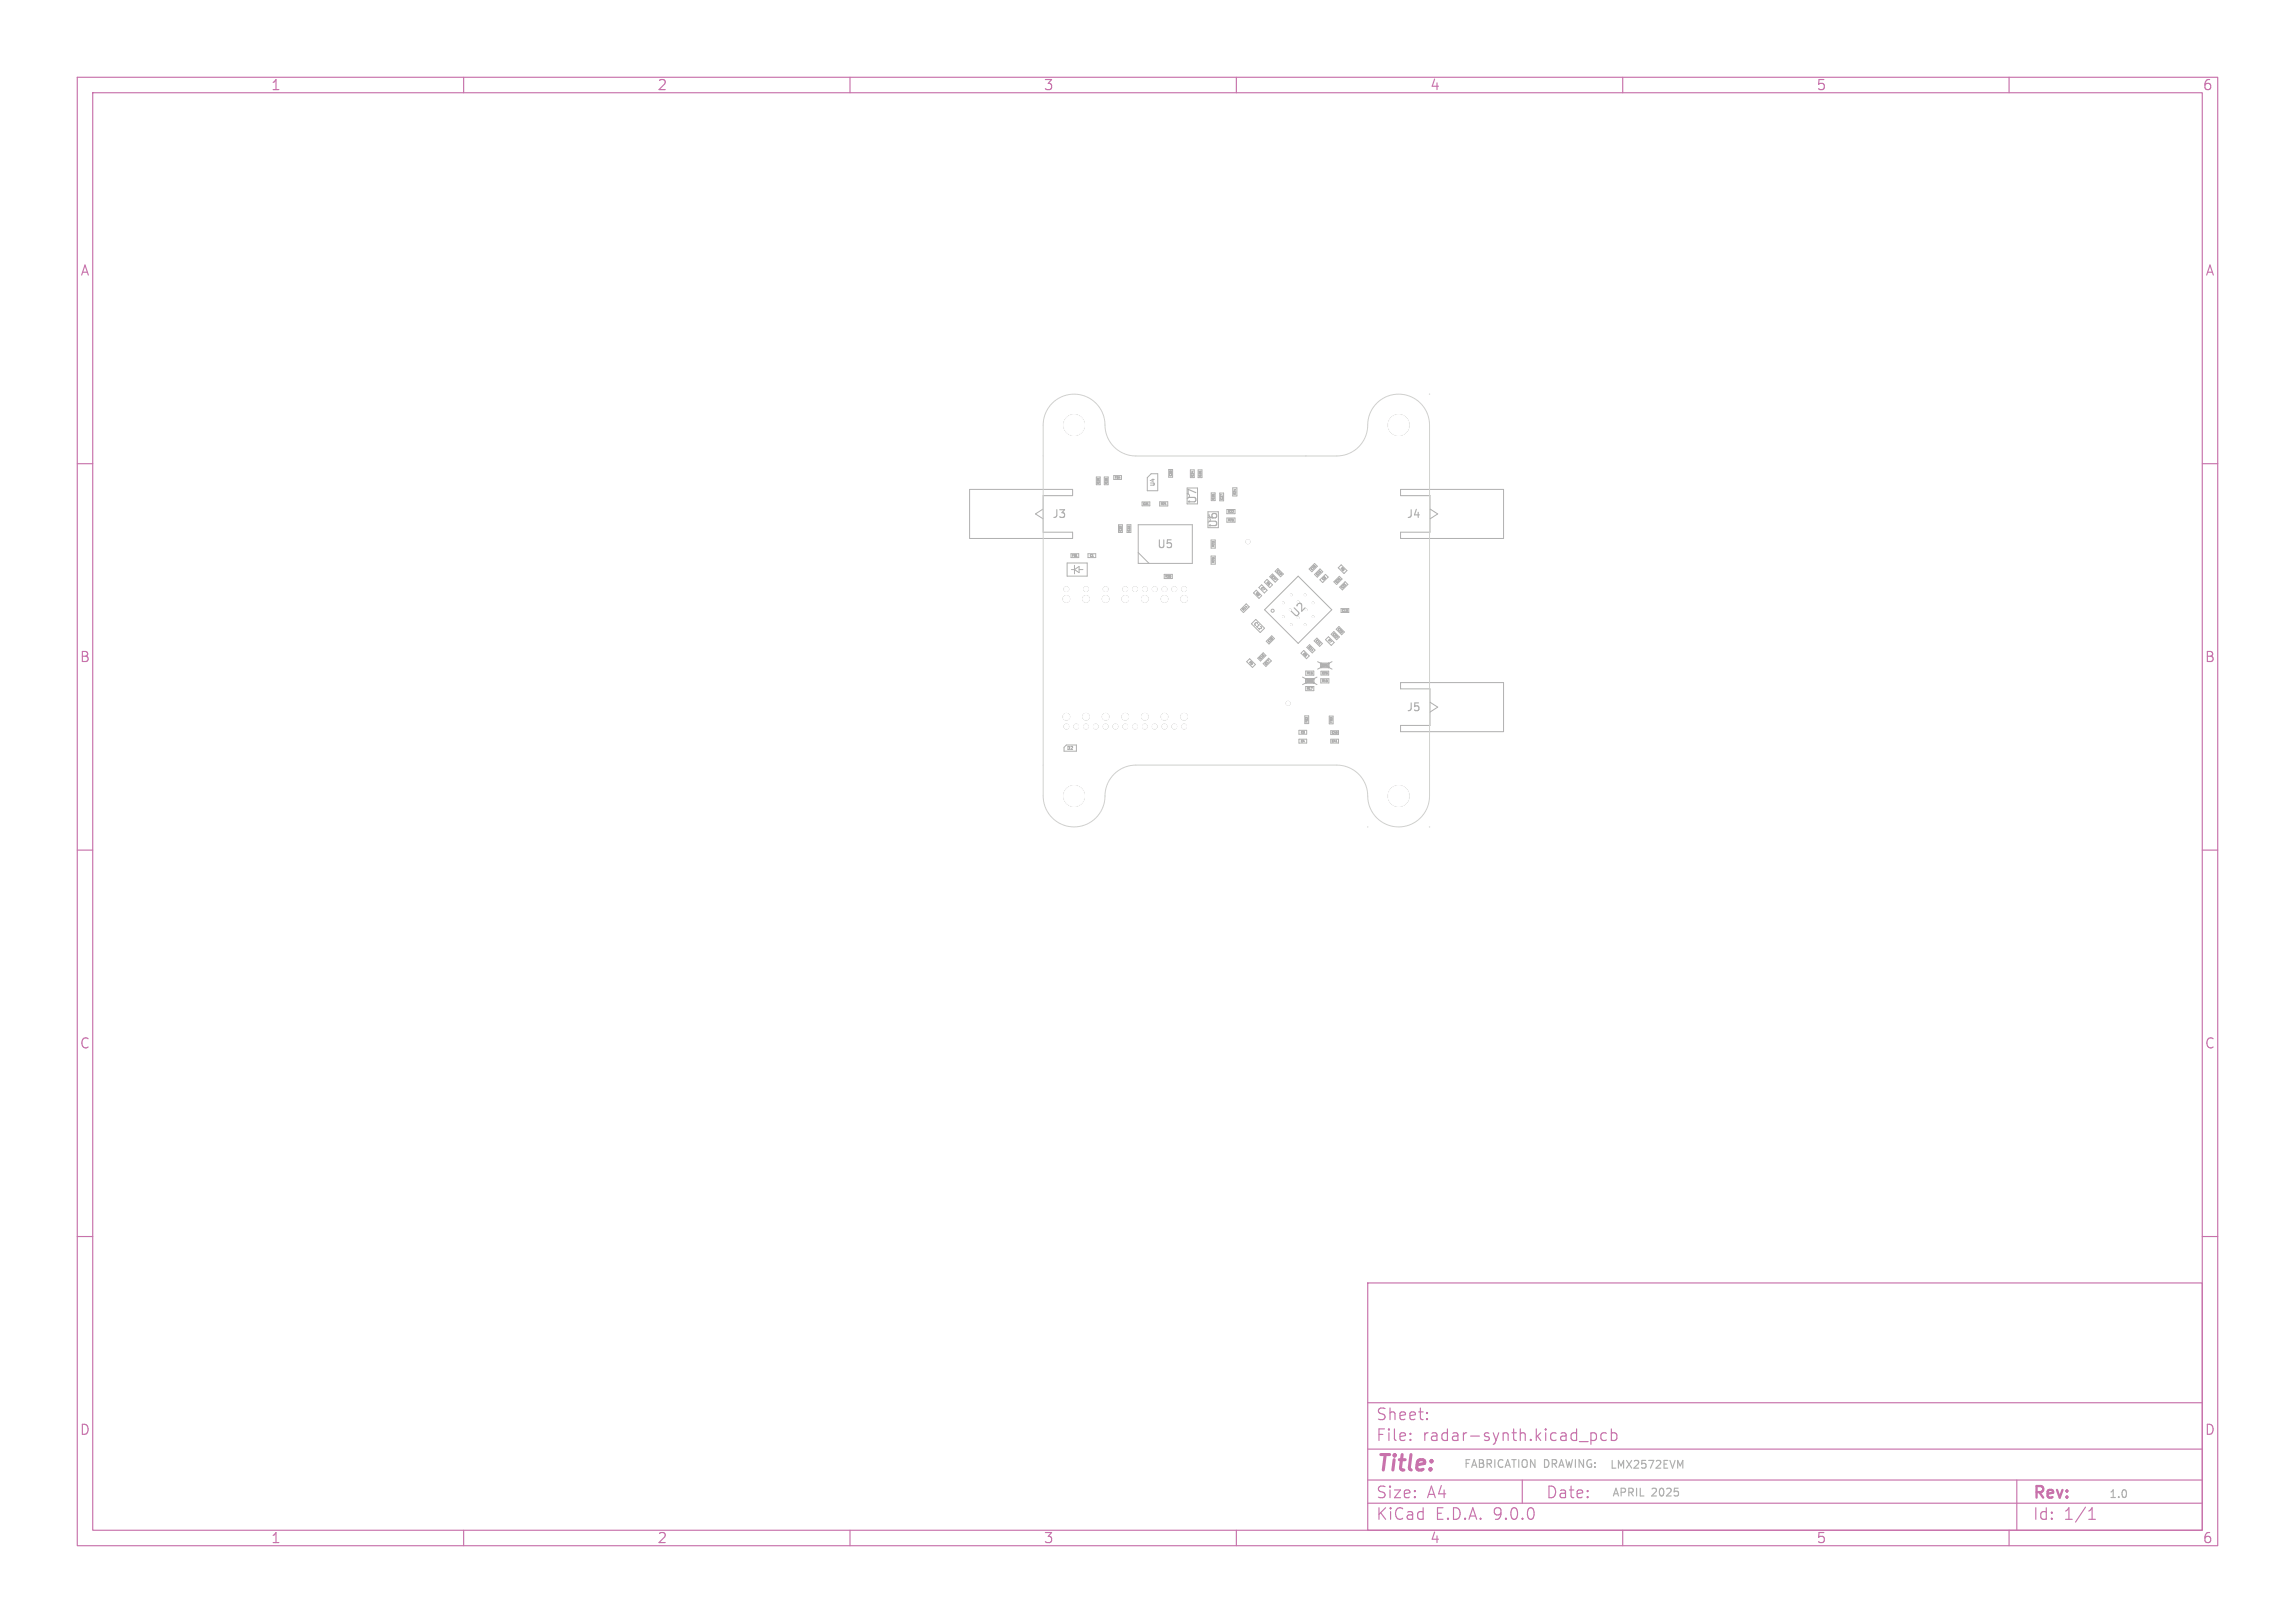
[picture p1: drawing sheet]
<svg xmlns="http://www.w3.org/2000/svg" width="297mm" height="210mm" viewBox="0 0 297 210" stroke-linecap="round" stroke-linejoin="round" font-family="sans-serif">
<defs><g id="words">
<text font-size="2.8" fill="#c872ab" x="178" y="190.9">Title:</text>
<g font-size="2.1" fill="#c872ab">
<text x="178" y="184">Sheet:</text>
<text x="178" y="186.7">File:</text>
<text x="184.1" y="186.7">radar-synth.kicad_pcb</text>
<text x="178" y="196.9">KiCad</text>
<text x="178" y="194.1">Size:</text>
<text x="184.7" y="194.1">A4</text>
<text x="185.7" y="196.9">E.D.A.</text>
<text x="193.3" y="196.9">9.0.0</text>
<text x="200" y="194.1">Date:</text>
<text x="263" y="194.3">Rev:</text>
<text x="263" y="196.9">Id:</text>
<text x="267.1" y="196.9">1/1</text>
</g>
<g font-size="1.8" fill="#c872ab">
<text x="35" y="11.9">1</text>
<text x="85" y="11.9">2</text>
<text x="135" y="11.9">3</text>
<text x="185" y="11.9">4</text>
<text x="235" y="11.9">5</text>
<text x="285" y="11.9">6</text>
<text x="10.3" y="35.9">A</text>
<text x="285.4" y="35.9">A</text>
<text x="10.3" y="85.9">B</text>
<text x="285.3" y="85.9">B</text>
<text x="10.3" y="135.9">C</text>
<text x="285.3" y="135.9">C</text>
<text x="10.3" y="185.9">D</text>
<text x="285.3" y="185.9">D</text>
<text x="35" y="199.9">1</text>
<text x="85" y="199.9">2</text>
<text x="135" y="199.9">3</text>
<text x="185" y="199.9">4</text>
<text x="235" y="199.9">5</text>
<text x="285" y="199.9">6</text>
</g>
<g font-size="1.4" fill="#afafaf">
<text x="155" y="65.3" transform="rotate(-90 155 65.3)">U7</text>
<text x="136.1" y="67.2">J3</text>
<text x="149.7" y="71.1">U5</text>
<text x="157.7" y="68.4" transform="rotate(-90 157.7 68.4)">U6</text>
<text x="182" y="67.2">J4</text>
<text x="182" y="92.2">J5</text>
<text x="189.4" y="190">FABRICATION</text>
<text x="199.8" y="190">DRAWING:</text>
<text x="208.3" y="190.1">LMX2572EVM</text>
<text x="208.6" y="193.7">APRIL</text>
<text x="213.8" y="193.7">2025</text>
<text x="272.9" y="193.9">1.0</text>
</g>
<text font-size="1.4" fill="#fff" x="167.7" y="80.2" transform="rotate(-45 167.7 80.2)">U2</text>
<text font-size=".7" fill="#afafaf" x="149.5" y="63" transform="rotate(-90 149.5 63)">U4</text>
<g font-size=".6" fill="#afafaf">
<text x="162.1" y="80.8" transform="rotate(45 162.1 80.8)">C12</text>
<text x="138.1" y="97.1">D2</text>
</g>
<g font-size=".4" fill="#afafaf">
<text x="150.2" y="65.4">R21</text>
<text x="160" y="64.1" transform="rotate(-90 160 64.1)">R24</text>
<text x="157.2" y="70.8" transform="rotate(-90 157.2 70.8)">R23</text>
<text x="158.9" y="67.5">R25</text>
<text x="158.9" y="66.4">R22</text>
<text x="150.8" y="74.8">R20</text>
<text x="157.2" y="72.9" transform="rotate(-90 157.2 72.9)">R26</text>
<text x="173.4" y="73.6" transform="rotate(45 173.4 73.6)">R6</text>
<text x="160.9" y="79.1" transform="rotate(-45 160.9 79.1)">R14</text>
<text x="171.8" y="82.9" transform="rotate(45 171.8 82.9)">R7</text>
<text x="161.6" y="85.7" transform="rotate(45 161.6 85.7)">R5</text>
<text x="169.1" y="87.3">R15</text>
<text x="169.1" y="89.3">R17</text>
<text x="171" y="88.3">R16</text>
</g>
<g font-size=".3" fill="#afafaf">
<text x="144.2" y="62">FB4</text>
<text x="147.9" y="65.4">C31</text>
<text x="151.7" y="61.6" transform="rotate(-90 151.7 61.6)">C30</text>
<text x="154.5" y="61.7" transform="rotate(-90 154.5 61.7)">C34</text>
<text x="155.5" y="61.7" transform="rotate(-90 155.5 61.7)">C36</text>
<text x="157.2" y="64.7" transform="rotate(-90 157.2 64.7)">C35</text>
<text x="158.3" y="64.7" transform="rotate(-90 158.3 64.7)">C37</text>
<text x="145.2" y="68.8" transform="rotate(-90 145.2 68.8)">C32</text>
<text x="146.3" y="68.8" transform="rotate(-90 146.3 68.8)">C33</text>
<text x="138.7" y="72.1">FB1</text>
<text x="141" y="72.1">C1</text>
<text x="162.4" y="76.8" transform="rotate(45 162.4 76.8)">C8</text>
<text x="163.1" y="76.1" transform="rotate(45 163.1 76.1)">C7</text>
<text x="163.8" y="75.4" transform="rotate(45 163.8 75.4)">C6</text>
<text x="164.4" y="74.6" transform="rotate(45 164.4 74.6)">C27</text>
<text x="165.1" y="73.9" transform="rotate(45 165.1 73.9)">C19</text>
<text x="169.8" y="73.9" transform="rotate(-45 169.8 73.9)">C10</text>
<text x="170.5" y="74.6" transform="rotate(-45 170.5 74.6)">C15</text>
<text x="171.3" y="75.2" transform="rotate(-45 171.3 75.2)">C9</text>
<text x="173" y="75.5" transform="rotate(-45 173 75.5)">C20</text>
<text x="173.7" y="76.2" transform="rotate(-45 173.7 76.2)">C21</text>
<text x="164.2" y="83.2" transform="rotate(-45 164.2 83.2)">C18</text>
<text x="169.2" y="83.8" transform="rotate(45 169.2 83.8)">C14</text>
<text x="170.2" y="82.9" transform="rotate(45 170.2 82.9)">C11</text>
<text x="172.4" y="82.1" transform="rotate(45 172.4 82.1)">C22</text>
<text x="173" y="81.4" transform="rotate(45 173 81.4)">C23</text>
<text x="173.7" y="79.2">C13</text>
<text x="163.1" y="85.4" transform="rotate(-45 163.1 85.4)">C16</text>
<text x="163.8" y="86.1" transform="rotate(-45 163.8 86.1)">C17</text>
<text x="168.6" y="84.6" transform="rotate(45 168.6 84.6)">C5</text>
<text x="171.1" y="87.3">C25</text>
<text x="168.3" y="94.9">C3</text>
<text x="169.3" y="93.5" transform="rotate(-90 169.3 93.5)">FB2</text>
<text x="172.3" y="95">C40</text>
<text x="172.5" y="93.5" transform="rotate(-90 172.5 93.5)">FB3</text>
<text x="168.3" y="96.1">C4</text>
</g>
</g></defs>
<g fill="none" stroke="#c872ab" stroke-width=".15">
<path d="M10 10h277v190h-277zM12 12h273v186h-273zM60 10v2M110 10v2M160 10v2M210 10v2M260 10v2M10 60h2M285 60h2M10 110h2M285 110h2M10 160h2"/>
<path d="M177 166h108v32h-108zM285 160h2M60 198v2M110 198v2M160 198v2M177 194.5h108M177 191.5h108M177 187.5h108M177 181.5h108M182.5 186.3h.1l-.1 .1M182.5 186.3v.1M182.5 185.5v.1"/>
<path d="M182.5 185.5h.1l-.1 .1M184.7 183.6v.1M184.7 183.6h-.1l.1 .1M184.7 182.8v.1M184.7 182.8h-.1l.1 .1M197 191.5v3M204.4 186.5h1.1M205.9 185.4v1.5M205.9 185.5l.4-.1 .3 .3v.4l-.1 .2-.2 .1-.4-.1M207.9 185.5l-.4-.1-.3 .3v.4l.1 .2 .2 .1 .4-.1M208.5 185.5l.5-.1 .2 .3v.4l-.1 .2-.1 .1-.5-.1M208.5 184.9v1.5"/>
<path d="M210 198v2M260 198v2M261 191.5v6.5M270.3 196.6h.9M270.3 195.5l.4-.4v1.5"/>
</g>
<g fill="none" stroke="#afafaf" stroke-width=".15">
<path d="M138.2 54.5v1M138.2 54.9h.6M138.8 54.5v1M139.2 55.5h.6M139.2 54.7l.3-.2v1M180.2 54.9h.6M180.2 54.5v1M180.8 54.5v1M181.2 54.6l.4-.1 .2 .1v.1l-.6 .8h.6M138.2 102.5v1M138.2 102.9h.6M138.8 102.5v1"/>
<path d="M139.5 102.4l-.3 .7h.7M139.7 102.8v.7M180.2 102.5v1M180.2 102.9h.6M180.8 102.5v1M181.2 102.5h.6l-.3 .3 .3 .1v.5l-.2 .1-.4-.1M217.4 189.7l.4-.7v1"/>
</g>
<g fill="none" stroke="#afafaf" stroke-width=".13">
<path d="M125.5 63.3h13.3v.8h-3.8v4.8h3.8v.8h-13.3M125.5 63.3v6.4M135 65.9l-1 .6 1 .6M138.1 72.9h2.6v1.7h-2.6zM138.6 71.7h1v.5h-1zM138.6 73.7h.4M139 73.2v1.1M139 73.7l.7-.4v.8zM139.7 73.7h.4M140.8 71.7h1v.5h-1zM141.9 61.7h.5v1h-.5zM142 62.5h.1h.1"/>
<path d="M142 62.4v.1M142 62.4h.1M142.1 61.9h.1M142.1 62.2l-.1-.1v.2M142.1 62.1l.1 .1M142.1 62.1v.1M142.1 62h.1M142.1 61.9v.1M142.2 61.9h-.2v.1h.1M142.2 62.4h.1M142.2 62.2h.1M142.2 61.9v.1"/>
<path d="M142.2 62h.1M142.2 62.2v.1M142.2 62.4v.1M142.9 61.7h.5v1h-.5zM143 62.5h.1h.2M143 62.4v.1M143 61.9v.1M143 62.4h.1M143 62h.1M143 61.9h.1M143.1 61.9v.1M143.1 62h-.1"/>
<path d="M143.1 62.2l-.1-.1v.2M143.1 62.2h.1M143.1 62h.1M143.2 62.4h.1M143.2 62.2h.1M143.2 61.9h-.1M143.2 61.9h.1M143.3 62.4h.1M143.3 61.9v.1M143.3 62.2l-.1 .1M143.3 62h-.1M143.3 62.4v.1"/>
<path d="M144.1 61.5h1v.5h-1zM144.7 67.9h.5v1h-.5zM145.9 67.9h.4v1h-.4zM147.3 67.9h7v5h-7zM147.3 71.5l1.4 1.4M147.8 65h1v.5h-1zM148.5 65.3h.1M148.5 61.8l.5-.5h.8v2.2h-1.3zM150.1 64.9h1v.6h-1zM150.7 74.3h1v.6h-1zM150.8 65.3h.1M151.2 60.8h.5v1h-.5z"/>
<path d="M154 60.8h.5v1h-.5zM155.1 60.8h.4v1h-.4zM156.7 69.9h.6v1h-.6zM156.7 72h.6v1h-.6zM156.7 63.8h.5v1h-.5zM157.8 63.8h.5v1h-.5zM158.8 67h1v.6h-1zM158.8 65.9h1v.6h-1zM159.5 63.1h.6v1.1h-.6zM160.5 78.9l.8-.8 .4 .4-.8 .8zM162.2 76.7l.4-.3 .7 .7-.4 .3zM162.9 76l.4-.3 .7 .7-.4 .3z"/>
<path d="M163.6 75.3l.4-.3 .7 .7-.4 .3zM163.7 78.9l4.3-4.3 4.3 4.3-4.3 4.3zM164.7 74.3l.7 .7-.4 .3-.7-.7zM165.1 74.8l.1 .1-.3 .1M165.4 73.6l.7 .7-.4 .3-.7-.7zM169.4 73.6l.7-.7 .4 .4-.7 .7zM170.8 73.6l.4 .4-.7 .7-.4-.4zM171.5 74.3l.4 .4-.7 .7-.4-.4zM172.6 75.3l.7-.7 .4 .3-.7 .7zM173.4 76l.7-.7 .3 .3-.7 .7zM173.6 78.8h.9v.5h-.9zM173.6 73.1l.7 .7-.4 .4-.7-.7z"/>
<path d="M185.1 65.9l1 .6-1 .6M194.6 63.3h-13.4v.8h3.9v4.8h-3.9v.8h13.4M194.6 63.3v6.4M138 96.4h1.3v.8h-1.6v-.5zM161.7 85.2l.8 .8-.4 .4-.8-.8zM162.5 80.2l1.1 1.1-.5 .5-1.1-1.1zM162.8 85.2l.7-.7 .3 .3-.7 .7zM163.5 85.9l.7-.7 .3 .3-.7 .7zM163.9 83l.7-.7 .3 .3-.7 .7zM164 85.5l.1-.1 .1 .2M168.1 95.7h1v.5h-1zM168.1 94.5h1v.5h-1z"/>
<path d="M168.4 84.5l.3-.3 .7 .7-.3 .3zM168.6 87.6l1.8 1M168.9 92.6h.5v1h-.5zM169 87.8h1l-1 .1zM169 87.8v.6zM169 88.3l1 .1h-1zM169 86.8h1v.6h-1zM169 88.8h1v.6h-1zM169.1 83.8l.4-.4 .7 .7-.4 .4zM169.1 88.1h.8M169.2 88.2h.1M169.3 88.2h.1"/>
<path d="M169.3 88h-.1v.2M169.4 88h.2M169.6 88h.1M169.6 88l-.2 .2h.2M169.7 88.1h.1v.1M169.7 88.2h.1M169.8 88h-.1v.2M169.8 88.2h.1M170 87.8l.1 .1-.1 .5zM170.1 82.9l.3-.3 .7 .7-.3 .3zM170.4 87.6l-1.8 1M170.5 85.6l1.9 1"/>
<path d="M170.9 85.8l1.1 .1h-1.1zM170.9 85.8h.1v.6zM170.9 86.3l1.1 .1h-1.1zM170.9 87.8h1.1v.6h-1.1zM170.9 86.9h1.1v.5h-1.1zM171.1 86.1h.7M171.3 86.2h.1M171.3 86l-.2 .1 .2 .1M171.4 86h.1M171.5 86l-.1 .2h.1M171.5 86h.1M171.7 86l-.1 .1h.2"/>
<path d="M171.7 86v.2M171.9 85.8h.1v.6zM171.9 82.4l.8 .7-.4 .4-.8-.7zM172 92.7h.5v1h-.5zM172.2 95.7h1v.5h-1zM172.2 94.6h1v.5h-1zM172.3 82.1l.3-.4 .7 .7-.3 .4zM172.4 85.6l-1.9 1M172.4 96h.1M172.6 96h-.1M172.6 95.8h-.2v.2M172.7 95.8v.1h.1"/>
<path d="M172.8 95.8v.2M172.9 96h.1M172.9 95.8h.1v.2M173.3 81.1l.7 .7-.4 .3-.7-.7zM181.2 88.3h13.4v6.4h-13.4v-.8h3.9v-4.8h-3.9zM185.1 90.9l1 .6-1 .6"/>
<circle cx="164.7" cy="79" r=".2"/>
</g>
<g fill="#afafaf" stroke="#afafaf" stroke-width=".13">
<circle cx="139" cy="55" r="1.35"/>
<circle cx="161.5" cy="70.1" r=".25"/>
<circle cx="181" cy="103" r="1.35"/>
<circle cx="138" cy="94" r=".3"/>
<circle cx="138" cy="92.7" r=".42"/>
<circle cx="140.5" cy="94" r=".3"/>
<circle cx="140.5" cy="92.7" r=".42"/>
<circle cx="143.1" cy="94" r=".3"/>
<circle cx="143.1" cy="92.7" r=".42"/>
<circle cx="145.6" cy="94" r=".3"/>
<circle cx="145.6" cy="92.7" r=".42"/>
<circle cx="148.2" cy="94" r=".3"/>
<circle cx="148.2" cy="92.7" r=".42"/>
<circle cx="150.7" cy="94" r=".3"/>
<circle cx="150.7" cy="92.7" r=".42"/>
<circle cx="153.2" cy="94" r=".3"/>
<circle cx="153.2" cy="92.7" r=".42"/>
<circle cx="153.2" cy="77.5" r=".42"/>
<circle cx="153.2" cy="76.2" r=".3"/>
<circle cx="150.7" cy="77.5" r=".42"/>
<circle cx="150.7" cy="76.2" r=".3"/>
<circle cx="148.2" cy="77.5" r=".42"/>
<circle cx="148.2" cy="76.2" r=".3"/>
<circle cx="145.6" cy="77.5" r=".42"/>
<circle cx="145.6" cy="76.2" r=".3"/>
<circle cx="143.1" cy="77.5" r=".42"/>
<circle cx="143.1" cy="76.2" r=".3"/>
<circle cx="140.5" cy="77.5" r=".42"/>
<circle cx="140.5" cy="76.2" r=".3"/>
<circle cx="138" cy="77.5" r=".42"/>
<circle cx="138" cy="76.2" r=".3"/>
<circle cx="139.3" cy="94" r=".3"/>
<circle cx="141.8" cy="94" r=".3"/>
<circle cx="144.3" cy="94" r=".3"/>
<circle cx="146.9" cy="94" r=".3"/>
<circle cx="149.4" cy="94" r=".3"/>
<circle cx="152" cy="94" r=".3"/>
<circle cx="152" cy="76.2" r=".3"/>
<circle cx="149.4" cy="76.2" r=".3"/>
<circle cx="146.9" cy="76.2" r=".3"/>
<circle cx="139" cy="103" r="1.35"/>
<circle cx="166.1" cy="79.8" r=".1"/>
<circle cx="167.1" cy="80.8" r=".1"/>
<circle cx="166.1" cy="78" r=".1"/>
<circle cx="168.9" cy="80.8" r=".1"/>
<circle cx="167.1" cy="77" r=".1"/>
<circle cx="168" cy="77.9" r=".1"/>
<circle cx="169.9" cy="79.8" r=".1"/>
<circle cx="168.9" cy="77" r=".1"/>
<circle cx="169.9" cy="78" r=".1"/>
<circle cx="166.7" cy="91" r=".25"/>
<circle cx="181" cy="55" r="1.35"/>
</g>
<path d="M136.2 52.2a4 4 0 0 1 4.5-.8 4 4 0 0 1 2.3 3.9 4 4 0 0 0 4 3.7h26a4 4 0 0 0 4-4.3 4 4 0 0 1 4.2-3.7 4 4 0 0 1 3.8 4v48a4 4 0 0 1-4.2 4 4 4 0 0 1-3.8-4.3 4 4 0 0 0-4-3.7h-26a4 4 0 0 0-4 4.3 4 4 0 0 1-4.2 3.7 4 4 0 0 1-3.8-4v-48a4 4 0 0 1 1.2-2.8z" fill="none" stroke="#d0d2cd" stroke-width=".13"/>
<g fill="#d0d2cd" stroke="#d0d2cd" stroke-width=".13">
<circle cx="185" cy="51" r=".03"/>
<circle cx="177" cy="107" r=".03"/>
<circle cx="185" cy="107" r=".03"/>
<circle cx="169" cy="59" r=".03"/>
<circle cx="139" cy="55" r="1.35"/>
<circle cx="161.5" cy="70.1" r=".25"/>
<circle cx="181" cy="103" r="1.35"/>
<circle cx="138" cy="94" r=".3"/>
<circle cx="138" cy="92.7" r=".42"/>
<circle cx="140.5" cy="94" r=".3"/>
<circle cx="140.5" cy="92.7" r=".42"/>
<circle cx="143.1" cy="94" r=".3"/>
<circle cx="143.1" cy="92.7" r=".42"/>
<circle cx="145.6" cy="94" r=".3"/>
<circle cx="145.6" cy="92.7" r=".42"/>
<circle cx="148.2" cy="94" r=".3"/>
<circle cx="148.2" cy="92.7" r=".42"/>
<circle cx="150.7" cy="94" r=".3"/>
<circle cx="150.7" cy="92.7" r=".42"/>
<circle cx="153.2" cy="94" r=".3"/>
<circle cx="153.2" cy="92.7" r=".42"/>
<circle cx="153.2" cy="77.5" r=".42"/>
<circle cx="153.2" cy="76.2" r=".3"/>
<circle cx="150.7" cy="77.5" r=".42"/>
<circle cx="150.7" cy="76.2" r=".3"/>
<circle cx="148.2" cy="77.5" r=".42"/>
<circle cx="148.2" cy="76.2" r=".3"/>
<circle cx="145.6" cy="77.5" r=".42"/>
<circle cx="145.6" cy="76.2" r=".3"/>
<circle cx="143.1" cy="77.5" r=".42"/>
<circle cx="143.1" cy="76.2" r=".3"/>
<circle cx="140.5" cy="77.5" r=".42"/>
<circle cx="140.5" cy="76.2" r=".3"/>
<circle cx="138" cy="77.5" r=".42"/>
<circle cx="138" cy="76.2" r=".3"/>
<circle cx="139.3" cy="94" r=".3"/>
<circle cx="141.8" cy="94" r=".3"/>
<circle cx="144.3" cy="94" r=".3"/>
<circle cx="146.9" cy="94" r=".3"/>
<circle cx="149.4" cy="94" r=".3"/>
<circle cx="152" cy="94" r=".3"/>
<circle cx="152" cy="76.2" r=".3"/>
<circle cx="149.4" cy="76.2" r=".3"/>
<circle cx="146.9" cy="76.2" r=".3"/>
<circle cx="139" cy="103" r="1.35"/>
<circle cx="166.1" cy="79.8" r=".1"/>
<circle cx="167.1" cy="80.8" r=".1"/>
<circle cx="166.1" cy="78" r=".1"/>
<circle cx="168.9" cy="80.8" r=".1"/>
<circle cx="167.1" cy="77" r=".1"/>
<circle cx="168" cy="77.9" r=".1"/>
<circle cx="169.9" cy="79.8" r=".1"/>
<circle cx="168.9" cy="77" r=".1"/>
<circle cx="169.9" cy="78" r=".1"/>
<circle cx="166.7" cy="91" r=".25"/>
<circle cx="181" cy="55" r="1.35"/>
</g>
<g fill="#fff" stroke="#fff" stroke-width=".13">
<circle cx="139" cy="55" r="1.35"/>
<circle cx="161.5" cy="70.1" r=".25"/>
<circle cx="181" cy="103" r="1.35"/>
<circle cx="138" cy="94" r=".3"/>
<circle cx="138" cy="92.7" r=".42"/>
<circle cx="140.5" cy="94" r=".3"/>
<circle cx="140.5" cy="92.7" r=".42"/>
<circle cx="143.1" cy="94" r=".3"/>
<circle cx="143.1" cy="92.7" r=".42"/>
<circle cx="145.6" cy="94" r=".3"/>
<circle cx="145.6" cy="92.7" r=".42"/>
<circle cx="148.2" cy="94" r=".3"/>
<circle cx="148.2" cy="92.7" r=".42"/>
<circle cx="150.7" cy="94" r=".3"/>
<circle cx="150.7" cy="92.7" r=".42"/>
<circle cx="153.2" cy="94" r=".3"/>
<circle cx="153.2" cy="92.7" r=".42"/>
<circle cx="153.2" cy="77.5" r=".42"/>
<circle cx="153.2" cy="76.2" r=".3"/>
<circle cx="150.7" cy="77.5" r=".42"/>
<circle cx="150.7" cy="76.2" r=".3"/>
<circle cx="148.2" cy="77.5" r=".42"/>
<circle cx="148.2" cy="76.2" r=".3"/>
<circle cx="145.6" cy="77.5" r=".42"/>
<circle cx="145.6" cy="76.2" r=".3"/>
<circle cx="143.1" cy="77.5" r=".42"/>
<circle cx="143.1" cy="76.2" r=".3"/>
<circle cx="140.5" cy="77.5" r=".42"/>
<circle cx="140.5" cy="76.2" r=".3"/>
<circle cx="138" cy="77.5" r=".42"/>
<circle cx="138" cy="76.2" r=".3"/>
<circle cx="139.3" cy="94" r=".3"/>
<circle cx="141.8" cy="94" r=".3"/>
<circle cx="144.3" cy="94" r=".3"/>
<circle cx="146.9" cy="94" r=".3"/>
<circle cx="149.4" cy="94" r=".3"/>
<circle cx="152" cy="94" r=".3"/>
<circle cx="152" cy="76.2" r=".3"/>
<circle cx="149.4" cy="76.2" r=".3"/>
<circle cx="146.9" cy="76.2" r=".3"/>
<circle cx="139" cy="103" r="1.35"/>
<circle cx="166.1" cy="79.8" r=".1"/>
<circle cx="167.1" cy="80.8" r=".1"/>
<circle cx="166.1" cy="78" r=".1"/>
<circle cx="168.9" cy="80.8" r=".1"/>
<circle cx="167.1" cy="77" r=".1"/>
<circle cx="168" cy="77.9" r=".1"/>
<circle cx="169.9" cy="79.8" r=".1"/>
<circle cx="168.9" cy="77" r=".1"/>
<circle cx="169.9" cy="78" r=".1"/>
<circle cx="166.7" cy="91" r=".25"/>
<circle cx="181" cy="55" r="1.35"/>
</g>
<use href="#words"/>
</svg>
